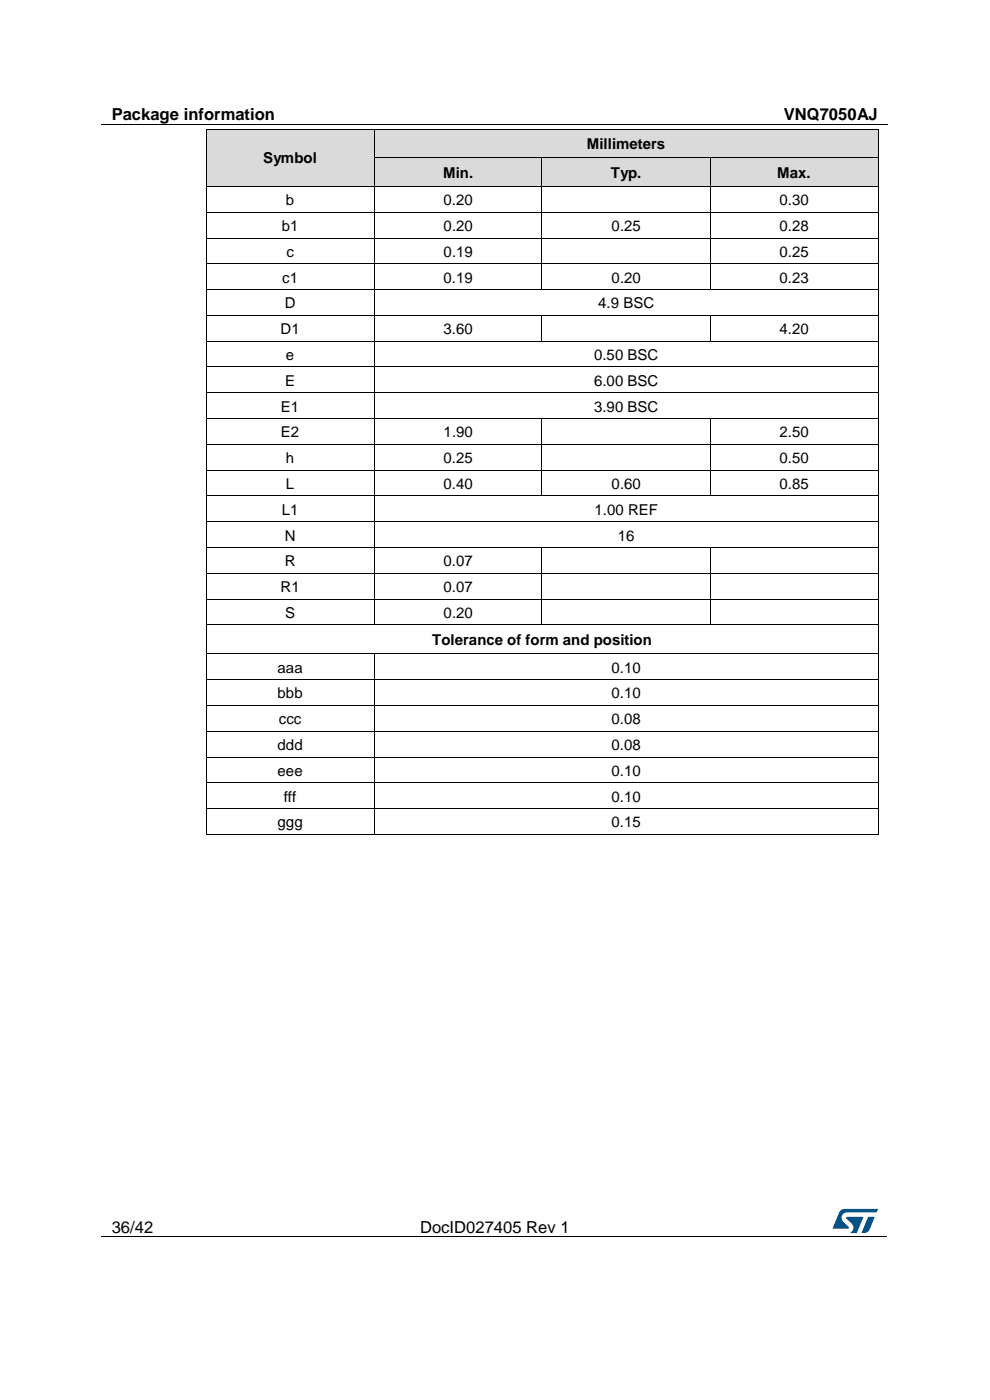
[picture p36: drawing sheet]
<svg xmlns="http://www.w3.org/2000/svg" width="210mm" height="297mm" viewBox="0 0 210 297" stroke-linecap="round" stroke-linejoin="round" font-family="sans-serif">
<defs><g id="words">
<g font-size="3.5">
<text x="23.7" y="25.5">Package information</text>
<text x="166.3" y="25.5">VNQ7050AJ</text>
<text x="23.7" y="261.5">36/42</text>
<text x="89.1" y="261.5">DocID027405 Rev 1</text>
</g>
<g font-size="3.2">
<text x="55.8" y="34.6">Symbol</text>
<text x="124.5" y="31.6">Millimeters</text>
<text x="94" y="37.7">Min.</text>
<text x="129.6" y="37.7">Typ.</text>
<text x="164.9" y="37.7">Max.</text>
<text x="60.7" y="43.6">b</text>
<text x="94.1" y="43.6">0.20</text>
<text x="165.4" y="43.6">0.30</text>
<text x="59.8" y="49.1">b1</text>
<text x="94.1" y="49.1">0.20</text>
<text x="129.8" y="49.1">0.25</text>
<text x="165.4" y="49.1">0.28</text>
<text x="59.9" y="60">c1</text>
<text x="60.7" y="54.5">c</text>
<text x="94.1" y="60">0.19</text>
<text x="94.1" y="54.5">0.19</text>
<text x="129.8" y="60">0.20</text>
<text x="165.4" y="54.5">0.25</text>
<text x="165.4" y="60">0.23</text>
<text x="60.4" y="65.4">D</text>
<text x="126.9" y="65.4">4.9 BSC</text>
<text x="59.5" y="70.9">D1</text>
<text x="94.1" y="70.9">3.60</text>
<text x="165.4" y="70.9">4.20</text>
<text x="60.7" y="76.4">e</text>
<text x="126" y="76.4">0.50 BSC</text>
<text x="60.5" y="81.9">E</text>
<text x="126" y="81.9">6.00 BSC</text>
<text x="59.6" y="87.3">E1</text>
<text x="126" y="87.3">3.90 BSC</text>
<text x="59.6" y="92.8">E2</text>
<text x="94.1" y="92.8">1.90</text>
<text x="165.4" y="92.8">2.50</text>
<text x="60.7" y="98.3">h</text>
<text x="94.1" y="98.3">0.25</text>
<text x="165.4" y="98.3">0.50</text>
<text x="60.7" y="103.7">L</text>
<text x="94.1" y="103.7">0.40</text>
<text x="129.8" y="103.7">0.60</text>
<text x="165.4" y="103.7">0.85</text>
<text x="59.8" y="109.2">L1</text>
<text x="126.1" y="109.2">1.00 REF</text>
<text x="60.4" y="114.7">N</text>
<text x="131.1" y="114.7">16</text>
<text x="59.5" y="125.6">R1</text>
<text x="60.4" y="120.1">R</text>
<text x="94.1" y="125.6">0.07</text>
<text x="94.1" y="120.1">0.07</text>
<text x="60.5" y="131.1">S</text>
<text x="94.1" y="131.1">0.20</text>
<text x="91.7" y="136.8">Tolerance of form and position</text>
<text x="58.9" y="142.7">aaa</text>
<text x="129.7" y="142.7">0.10</text>
<text x="58.9" y="148.2">bbb</text>
<text x="129.7" y="148.2">0.10</text>
<text x="59.1" y="153.6">ccc</text>
<text x="129.7" y="153.6">0.08</text>
<text x="58.9" y="159.1">ddd</text>
<text x="129.7" y="159.1">0.08</text>
<text x="58.9" y="164.6">eee</text>
<text x="129.7" y="164.6">0.10</text>
<text x="60.2" y="170.1">fff</text>
<text x="129.7" y="170.1">0.10</text>
<text x="58.9" y="175.5">ggg</text>
<text x="129.7" y="175.5">0.15</text>
</g>
</g></defs>
<path d="M21.5 26.5h166.7" fill="none" stroke="#000" stroke-width=".21"/>
<path d="M104.6 26.4h.2v.1h-.2z" fill="#000"/>
<g fill="#dadada">
<path d="M43.8 27.4h35.5v12.1h-35.5z" fill-rule="evenodd"/>
<path d="M44.5 30.5h34.1v5.9h-34.1z" fill-rule="evenodd"/>
<path d="M79.4 27.4h106.8v6h-106.8z" fill-rule="evenodd"/>
</g>
<path d="M80.1 27.4h105.4v6h-105.4z" fill="#dadada"/>
<path d="M43.7 27.3l.1 .1zM79.3 27.3l.1 .1zM186.2 27.3l.1 .1z" fill="#000"/>
<path d="M43.7 27.4v6M43.8 27.4h35.5M79.4 27.4v6M79.4 27.4h106.8M186.3 27.4v6" fill="none" stroke="#000" stroke-width=".21"/>
<g fill="#dadada">
<path d="M79.4 33.5h35.6v6h-35.6z" fill-rule="evenodd"/>
<path d="M115.1 33.5h35.5v6h-35.5z" fill-rule="evenodd"/>
<path d="M150.7 33.5h35.5v6h-35.5z" fill-rule="evenodd"/>
</g>
<g fill="#dadada">
<path d="M80.1 33.5h34.2v6h-34.2z"/>
<path d="M115.8 33.5h34.1v6h-34.1z"/>
<path d="M151.4 33.5h34.1v6h-34.1z"/>
</g>
<g fill="#000">
<path d="M43.6 39.5h.2v.2h-.2zM43.7 33.4l.1 .1zM43.8 39.5h.2v.2h-.2zM79.3 39.5h.2v.2h-.2zM79.3 33.4l.1 .1zM79.5 39.5h.1v.2h-.1zM114.9 39.5h.2v.2h-.2zM114.9 33.4l.1 .1zM115.1 39.5h.1v.2h-.1zM150.5 39.5h.2v.2h-.2zM150.6 33.4l.1 .1zM150.7 39.5h.2v.2h-.2z"/>
<path d="M186.2 39.5h.2v.2h-.2zM186.2 33.4l.1 .1zM43.6 45h.2v.1h-.2zM43.6 50.5h.2v.1h-.2zM43.6 55.9h.2v.2h-.2zM79.3 45h.2v.1h-.2zM79.3 50.5h.2v.1h-.2zM79.3 55.9h.2v.2h-.2zM114.9 45h.2v.1h-.2zM114.9 50.5h.2v.1h-.2zM114.9 55.9h.2v.2h-.2zM150.5 45h.2v.1h-.2z"/>
<path d="M150.5 50.5h.2v.1h-.2zM150.5 55.9h.2v.2h-.2zM186.2 45h.2v.1h-.2zM186.2 50.5h.2v.1h-.2zM186.2 55.9h.2v.2h-.2zM43.6 61.4h.2v.2h-.2zM43.6 66.8h.2v.2h-.2zM43.6 72.3h.2v.2h-.2zM43.6 77.8h.2v.1h-.2zM79.3 61.4h.2v.2h-.2zM79.3 66.8h.2v.2h-.2zM79.3 72.3h.2v.2h-.2z"/>
<path d="M79.3 77.8h.2v.1h-.2zM114.9 61.4h.2v.2h-.2zM114.9 66.8h.2v.2h-.2zM114.9 72.3h.2v.2h-.2zM150.5 61.4h.2v.2h-.2zM150.5 66.8h.2v.2h-.2zM150.5 72.3h.2v.2h-.2zM186.2 61.4h.2v.2h-.2zM186.2 66.8h.2v.2h-.2zM186.2 72.3h.2v.2h-.2zM186.2 77.8h.2v.1h-.2zM43.6 83.3h.2v.1h-.2z"/>
<path d="M43.6 88.7h.2v.2h-.2zM43.6 94.2h.2v.2h-.2zM43.6 99.7h.2v.1h-.2zM79.3 83.3h.2v.1h-.2zM79.3 88.7h.2v.2h-.2zM79.3 94.2h.2v.2h-.2zM79.3 99.7h.2v.1h-.2zM114.9 88.7h.2v.2h-.2zM114.9 94.2h.2v.2h-.2zM114.9 99.7h.2v.1h-.2zM150.5 88.7h.2v.2h-.2zM150.5 94.2h.2v.2h-.2z"/>
<path d="M150.5 99.7h.2v.1h-.2zM186.2 83.3h.2v.1h-.2zM186.2 88.7h.2v.2h-.2zM186.2 94.2h.2v.2h-.2zM186.2 99.7h.2v.1h-.2zM43.6 105.1h.2v.2h-.2zM43.6 110.6h.2v.1h-.2zM43.6 116.1h.2v.1h-.2zM79.3 105.1h.2v.2h-.2zM79.3 110.6h.2v.1h-.2zM79.3 116.1h.2v.1h-.2zM114.9 105.1h.2v.2h-.2z"/>
<path d="M114.9 116.1h.2v.1h-.2zM150.5 105.1h.2v.2h-.2zM150.5 116.1h.2v.1h-.2zM186.2 105.1h.2v.2h-.2zM186.2 110.6h.2v.1h-.2zM186.2 116.1h.2v.1h-.2zM43.6 121.5h.2v.2h-.2zM43.6 127h.2v.2h-.2zM43.6 132.5h.2v.1h-.2zM43.6 138.6h.2v.2h-.2zM79.3 121.5h.2v.2h-.2zM79.3 127h.2v.2h-.2z"/>
<path d="M79.3 132.5h.2v.1h-.2zM79.3 138.6h.2v.2h-.2zM114.9 121.5h.2v.2h-.2zM114.9 127h.2v.2h-.2zM114.9 132.5h.2v.1h-.2zM150.5 121.5h.2v.2h-.2zM150.5 127h.2v.2h-.2zM150.5 132.5h.2v.1h-.2zM186.2 121.5h.2v.2h-.2zM186.2 127h.2v.2h-.2zM186.2 132.5h.2v.1h-.2zM186.2 138.6h.2v.2h-.2z"/>
<path d="M43.6 144.1h.2v.2h-.2zM43.6 149.6h.2v.1h-.2zM43.6 155h.2v.2h-.2zM79.3 144.1h.2v.2h-.2zM79.3 149.6h.2v.1h-.2zM79.3 155h.2v.2h-.2zM186.2 144.1h.2v.2h-.2zM186.2 149.6h.2v.1h-.2zM186.2 155h.2v.2h-.2zM43.6 160.5h.2v.2h-.2zM43.6 166h.2v.2h-.2zM43.6 171.4h.2v.2h-.2z"/>
<path d="M43.6 176.9h.2v.2h-.2zM79.3 160.5h.2v.2h-.2zM79.3 166h.2v.2h-.2zM79.3 171.4h.2v.2h-.2zM79.3 176.9h.2v.2h-.2zM186.2 160.5h.2v.2h-.2zM186.2 166h.2v.2h-.2zM186.2 171.4h.2v.2h-.2zM186.2 176.9h.2v.2h-.2zM61.6 262.3h.1v.2h-.1zM148 262.3h.1v.2h-.1z"/>
</g>
<g fill="none" stroke="#000" stroke-width=".21">
<path d="M43.7 33.5v6M43.7 39.7v5.3M44 39.6h35.3M79.4 33.5v6M79.4 39.7v5.3M79.4 33.5h35.5M79.6 39.6h35.3M115 33.5v6M115 39.7v5.3M115 33.5h35.6M115.2 39.6h35.3M150.6 33.5v6"/>
<path d="M150.6 39.7v5.3M150.7 33.5h35.5M150.9 39.6h35.3M186.3 33.5v6M186.3 39.7v5.3M43.7 45.1v5.4M43.7 50.6v5.3M43.7 56.1v5.3M43.8 45h35.5M43.8 50.5h35.5M43.8 56h35.5M79.4 45.1v5.4"/>
<path d="M79.4 50.6v5.3M79.4 56.1v5.3M79.5 45h35.4M79.5 50.5h35.4M79.5 56h35.4M115 45.1v5.4M115 50.6v5.3M115 56.1v5.3M115.1 45h35.4M115.1 50.5h35.4M115.1 56h35.4M150.6 45.1v5.4"/>
<path d="M150.6 50.6v5.3M150.6 56.1v5.3M150.7 45h35.5M150.7 50.5h35.5M150.7 56h35.5M186.3 45.1v5.4M186.3 50.6v5.3M186.3 56.1v5.3M43.7 61.6v5.2M43.7 67v5.3M43.7 72.5v5.3M43.7 77.9v5.4"/>
<path d="M43.8 61.5h35.5M43.8 66.9h35.5M43.8 72.4h35.5M43.8 77.9h35.5M79.4 61.6v5.2M79.4 67v5.3M79.4 72.5v5.3M79.4 77.9v5.4M79.5 61.5h35.4M79.5 66.9h35.4M79.5 72.4h35.4M79.5 77.9h106.7"/>
<path d="M115 67v5.3M115.1 61.5h35.4M115.1 66.9h35.4M115.1 72.4h35.4M150.6 67v5.3M150.7 61.5h35.5M150.7 66.9h35.5M150.7 72.4h35.5M186.3 61.6v5.2M186.3 67v5.3M186.3 72.5v5.3M186.3 77.9v5.4"/>
<path d="M43.7 83.4v5.3M43.7 88.9v5.3M43.7 94.4v5.3M43.7 99.8v5.3M43.8 83.4h35.5M43.8 88.8h35.5M43.8 94.3h35.5M43.8 99.7h35.5M79.4 83.4v5.3M79.4 88.9v5.3M79.4 94.4v5.3M79.4 99.8v5.3"/>
<path d="M79.5 83.4h106.7M79.5 88.8h35.4M79.5 94.3h35.4M79.5 99.7h35.4M115 88.9v5.3M115 94.4v5.3M115 99.8v5.3M115.1 88.8h35.4M115.1 94.3h35.4M115.1 99.7h35.4M150.6 88.9v5.3M150.6 94.4v5.3"/>
<path d="M150.6 99.8v5.3M150.7 88.8h35.5M150.7 94.3h35.5M150.7 99.7h35.5M186.3 83.4v5.3M186.3 88.9v5.3M186.3 94.4v5.3M186.3 99.8v5.3M43.7 105.3v5.3M43.7 110.7v5.4M43.7 116.2v5.3M43.8 105.2h35.5"/>
<path d="M43.8 110.7h35.5M43.8 116.2h35.5M79.4 105.3v5.3M79.4 110.7v5.4M79.4 116.2v5.3M79.5 105.2h35.4M79.5 110.7h106.7M79.5 116.2h35.4M115 116.2v5.3M115.1 105.2h35.4M115.1 116.2h35.4M150.6 116.2v5.3"/>
<path d="M150.7 105.2h35.5M150.7 116.2h35.5M186.3 105.3v5.3M186.3 110.7v5.4M186.3 116.2v5.3M43.7 121.7v5.3M43.7 127.2v5.3M43.7 132.6v6M43.7 138.8v5.3M43.8 121.6h35.5M43.8 127.1h35.5M43.8 132.5h35.5"/>
<path d="M43.8 138.7h35.5M79.4 121.7v5.3M79.4 127.2v5.3M79.4 138.8v5.3M79.5 121.6h35.4M79.5 127.1h35.4M79.5 132.5h35.4M79.5 138.7h106.7M115 121.7v5.3M115 127.2v5.3M115.1 121.6h35.4M115.1 127.1h35.4"/>
<path d="M115.1 132.5h35.4M150.6 121.7v5.3M150.6 127.2v5.3M150.7 121.6h35.5M150.7 127.1h35.5M150.7 132.5h35.5M186.3 121.7v5.3M186.3 127.2v5.3M186.3 132.6v6M186.3 138.8v5.3M43.7 144.3v5.3M43.7 149.7v5.3"/>
<path d="M43.7 155.2v5.3M43.8 144.2h35.5M43.8 149.6h35.5M43.8 155.1h35.5M79.4 144.3v5.3M79.4 149.7v5.3M79.4 155.2v5.3M79.5 144.2h106.7M79.5 149.6h106.7M79.5 155.1h106.7M186.3 144.3v5.3M186.3 149.7v5.3"/>
<path d="M186.3 155.2v5.3M43.7 160.7v5.3M43.7 166.2v5.2M43.7 171.6v5.3M43.8 160.6h35.5M43.8 166.1h35.5M43.8 171.5h35.5M43.8 177h35.5M79.4 160.7v5.3M79.4 166.2v5.2M79.4 171.6v5.3M79.5 160.6h106.7"/>
<path d="M79.5 166.1h106.7M79.5 171.5h106.7M79.5 177h106.7M186.3 160.7v5.3M186.3 166.2v5.2M186.3 171.6v5.3M21.5 262.4h166.7"/>
</g>
<g fill="#005288">
<path d="M178.2 256.9l.6-.4h.4h7l-.3 .7h-6.1a1.18 1.18 0 0 0-1.2 .7 1.18 1.18 0 0 0 .2 1.3l1.2 1.1v.3h-3.3z"/>
<path d="M184.2 258.2h1.3l-1 2.6a1.31 1.31 0 0 1-1.7 .7z"/>
<path d="M179.6 258.2h3.5l-1.4 3.4h-1.4a1.29 1.29 0 0 0 .4-2l-1.1-1z"/>
</g>
<use href="#words"/>
</svg>
